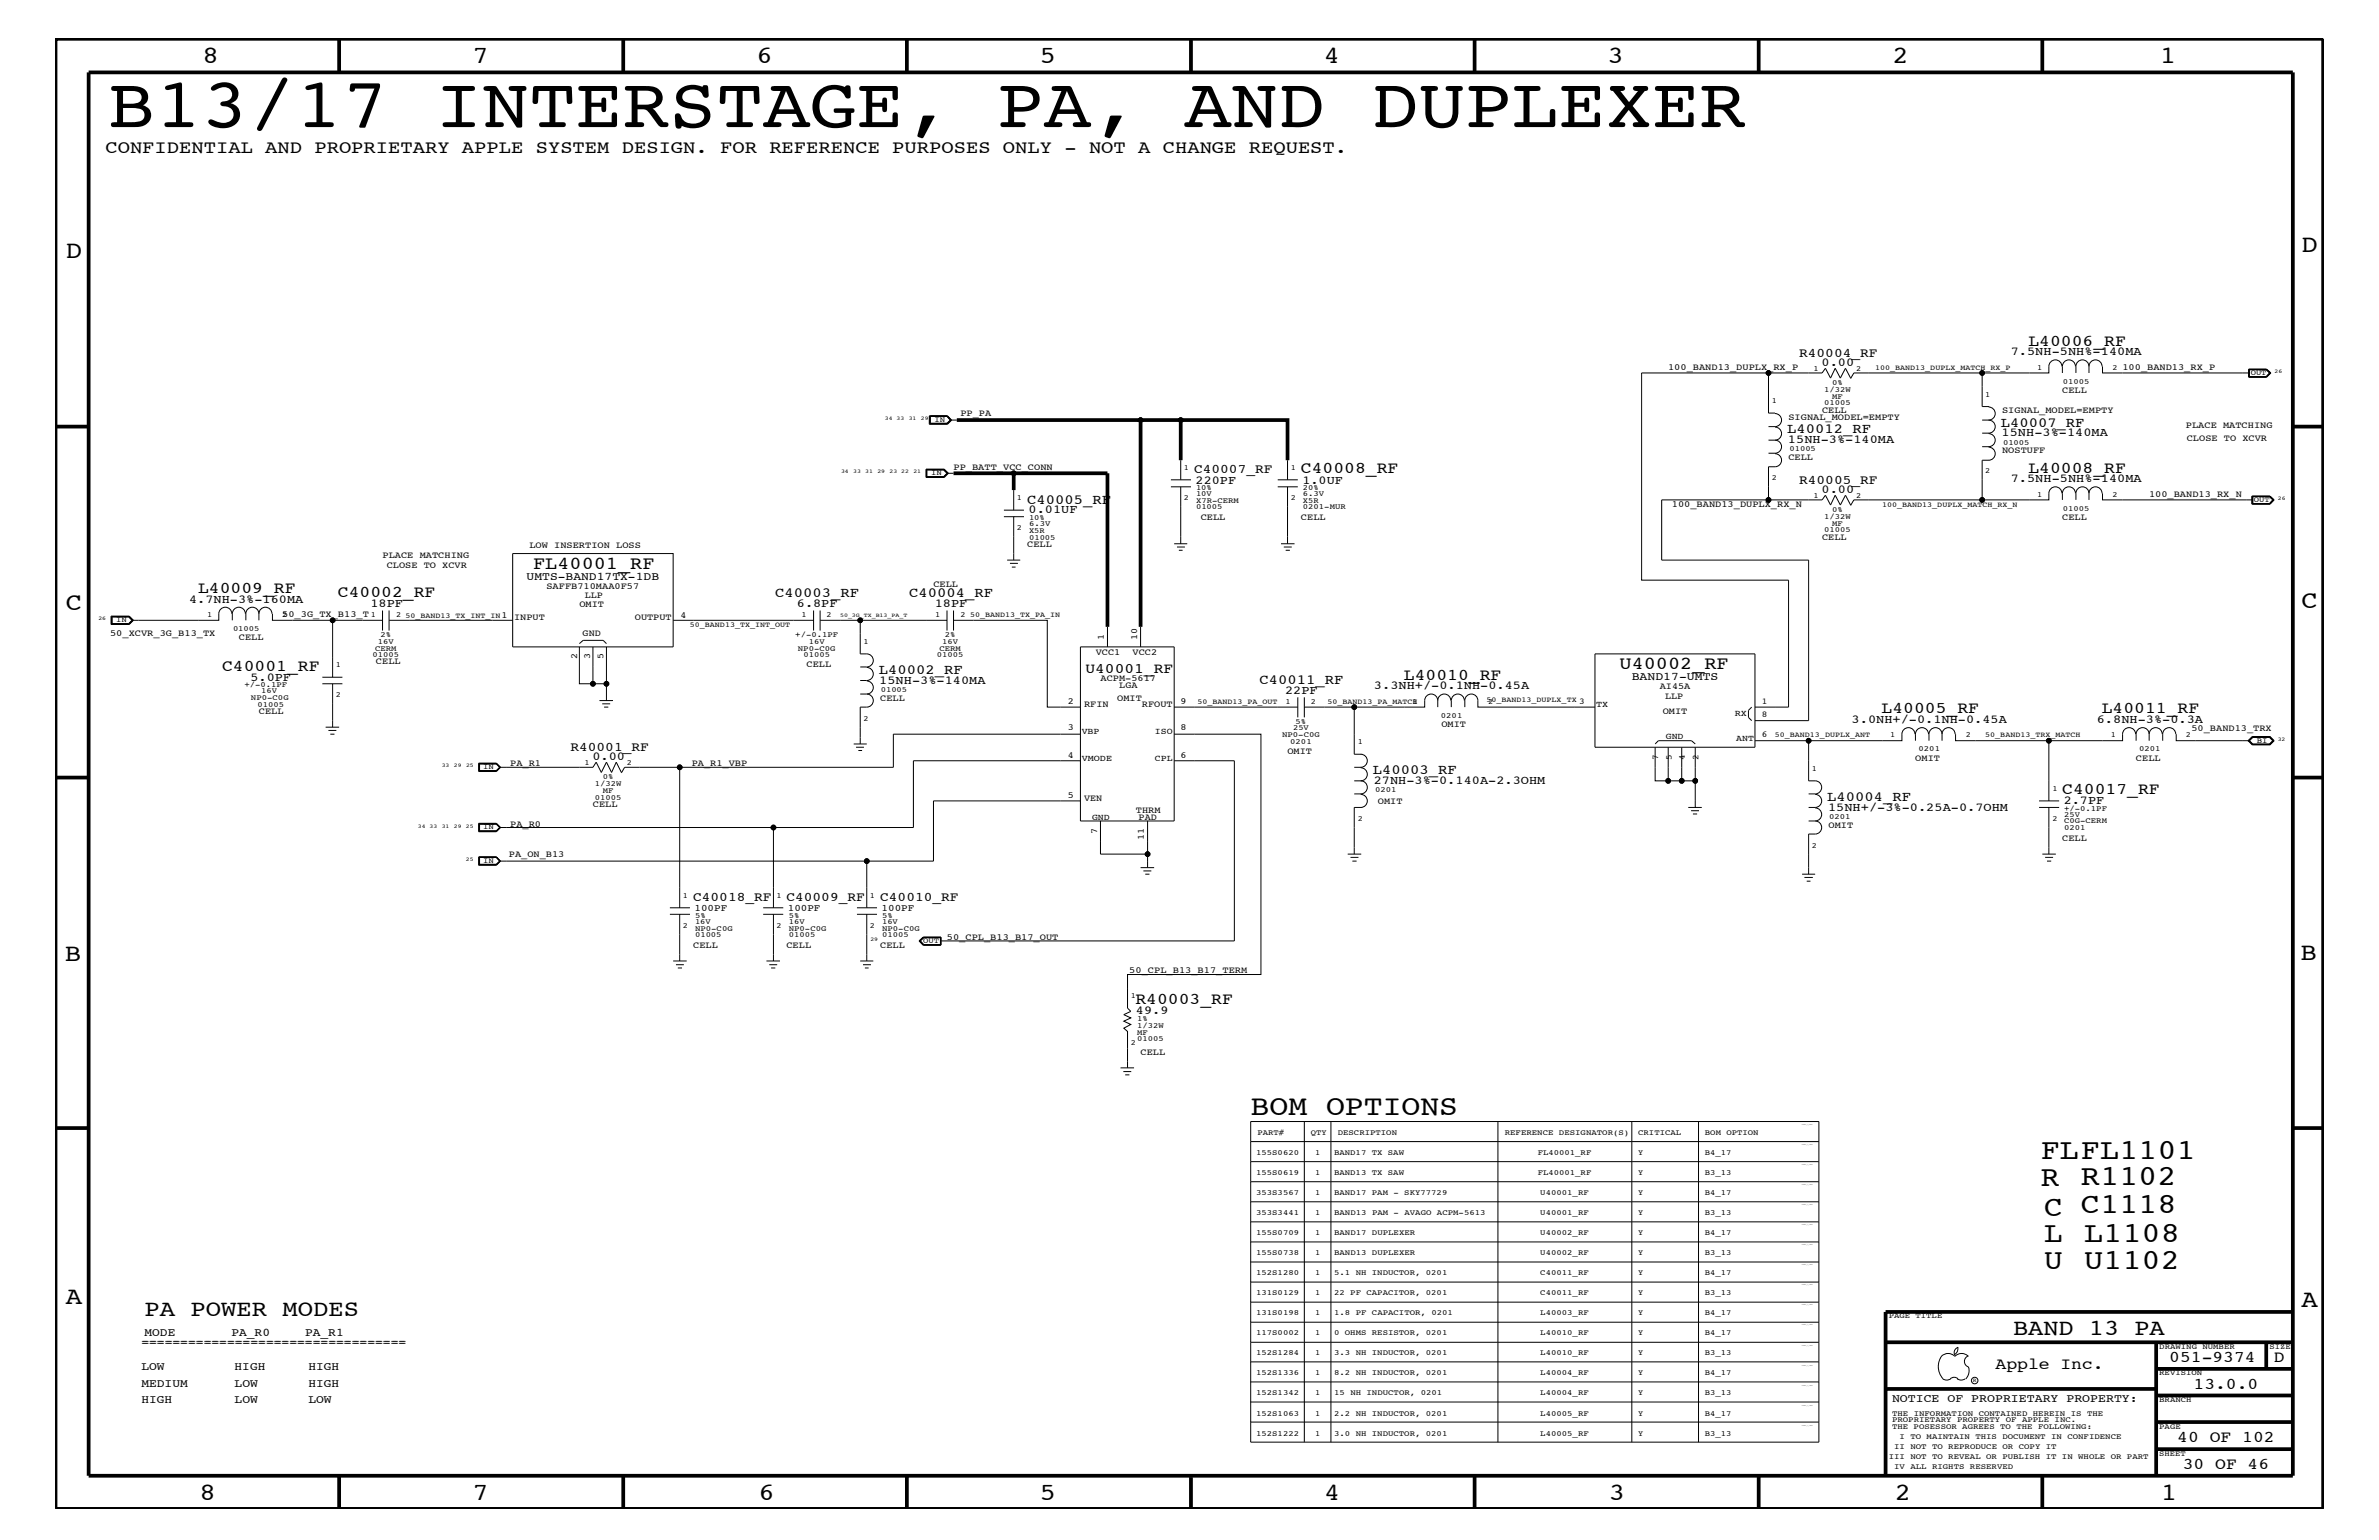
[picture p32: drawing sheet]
<svg xmlns="http://www.w3.org/2000/svg" width="432mm" height="279mm" viewBox="0 0 432 279" stroke-linecap="round" stroke-linejoin="round" font-family="sans-serif">
<defs><g id="words">
<text font-size="12.9" x="19.6" y="23.1">B13/17 INTERSTAGE, PA, AND DUPLEXER</text>
<g font-size="5.2">
<text x="227" y="202.3">BOM OPTIONS</text>
<text x="370.4" y="215.1">R</text>
<text x="370.4" y="210.3">FLFL1101</text>
<text x="377.7" y="215.1">R1102</text>
<text x="371" y="220.6">C C1118</text>
<text x="371" y="225.4">L</text>
<text x="378.3" y="225.4">L1108</text>
<text x="371" y="230.2">U</text>
<text x="378.3" y="230.2">U1102</text>
</g>
<g font-size="4.5">
<text x="36.7" y="11.5">8</text>
<text x="85.8" y="11.5">7</text>
<text x="137.3" y="11.5">6</text>
<text x="188.7" y="11.5">5</text>
<text x="240.3" y="11.5">4</text>
<text x="291.8" y="11.5">3</text>
<text x="343.5" y="11.5">2</text>
<text x="392" y="11.5">1</text>
<text x="11.9" y="46.8">D</text>
<text x="417.7" y="45.7">D</text>
<text x="11.9" y="110.6">C</text>
<text x="417.7" y="110.3">C</text>
<text x="11.8" y="174.3">B</text>
<text x="417.6" y="174.2">B</text>
<text x="11.9" y="236.7">A</text>
<text x="417.7" y="237.1">A</text>
<text x="36.2" y="272.1">8</text>
<text x="85.8" y="272.1">7</text>
<text x="137.7" y="272.1">6</text>
<text x="188.7" y="272.1">5</text>
<text x="240.4" y="272.1">4</text>
<text x="292" y="272.1">3</text>
<text x="343.9" y="272.1">2</text>
<text x="392.2" y="272.1">1</text>
</g>
<g font-size="4.1">
<text x="26.2" y="238.8">PA POWER MODES</text>
<text x="365.4" y="242.3">BAND 13 PA</text>
</g>
<g font-size="3.3">
<text x="19.1" y="27.7">CONFIDENTIAL AND PROPRIETARY APPLE SYSTEM DESIGN. FOR REFERENCE PURPOSES ONLY - NOT A CHANGE REQUEST.</text>
<text x="96.8" y="103.2">FL40001_RF</text>
<text x="294" y="121.4">U40002_RF</text>
</g>
<g font-size="3">
<text x="368.2" y="62.8">L40006_RF</text>
<text x="236.1" y="85.9">C40008_RF</text>
<text x="368.2" y="85.8">L40008_RF</text>
<text x="35.9" y="107.6">L40009_RF</text>
<text x="61.3" y="108.3">C40002_RF</text>
<text x="40.3" y="121.7">C40001_RF</text>
<text x="254.8" y="123.4">L40010_RF</text>
<text x="341.5" y="129.4">L40005_RF</text>
<text x="381.5" y="129.4">L40011_RF</text>
<text x="374.3" y="144">C40017_RF</text>
<text x="206.1" y="182.1">R40003_RF</text>
<text x="362.2" y="248.4">Apple Inc.</text>
<text x="393.7" y="247.1">051-9374</text>
<text x="398.1" y="252">13.0.0</text>
<text x="412.7" y="247.1">D</text>
<text x="395.2" y="261.6">40 OF 102</text>
<text x="396.2" y="266.6">30 OF 46</text>
</g>
<text font-size="2.6" x="197" y="122">U40001_RF</text>
<g font-size="2.5">
<text x="363.1" y="77.4">L40007_RF</text>
<text x="324.4" y="78.6">L40012_RF</text>
<text x="186.4" y="91.4">C40005_RF</text>
<text x="140.7" y="108.3">C40003_RF</text>
<text x="165" y="108.3">C40004_RF</text>
<text x="159.5" y="122.3">L40002_RF</text>
<text x="228.6" y="124.1">C40011_RF</text>
<text x="249.2" y="140.4">L40003_RF</text>
<text x="331.6" y="145.3">L40004_RF</text>
</g>
<g font-size="2.4">
<text x="326.6" y="64.7">R40004_RF</text>
<text x="216.7" y="85.9">C40007_RF</text>
<text x="326.6" y="87.7">R40005_RF</text>
<text x="103.5" y="136.2">R40001_RF</text>
<text x="125.8" y="163.5">C40018_RF</text>
<text x="142.7" y="163.5">C40009_RF</text>
<text x="159.8" y="163.5">C40010_RF</text>
</g>
<g font-size="2.2">
<text x="365" y="64.5">7.5NH-5NH%-140MA</text>
<text x="330.6" y="66.4">0.00</text>
<text x="324.5" y="80.5">15NH-3%-140MA</text>
<text x="363.3" y="79.2">15NH-3%-140MA</text>
<text x="217" y="87.7">220PF</text>
<text x="236.4" y="87.7">1.0UF</text>
<text x="330.6" y="89.4">0.00</text>
<text x="365" y="87.5">7.5NH-5NH%-140MA</text>
<text x="186.7" y="93.2">0.01UF</text>
<text x="34.3" y="109.3">4.7NH-3%-160MA</text>
<text x="67.2" y="110.2">18PF</text>
<text x="144.7" y="110.2">6.8PF</text>
<text x="169.7" y="110.2">18PF</text>
<text x="45.5" y="123.5">5.0PF</text>
<text x="159.6" y="124.1">15NH-3%-140MA</text>
<text x="233.3" y="125.9">22PF</text>
<text x="249.4" y="125.1">3.3NH+/-0.1NH-0.45A</text>
<text x="336.1" y="131.1">3.0NH+/-0.1NH-0.45A</text>
<text x="380.6" y="131.1">6.8NH-3%-0.3A</text>
<text x="107.5" y="137.9">0.00</text>
<text x="249.3" y="142.3">27NH-3%-0.140A-2.3OHM</text>
<text x="331.8" y="147.1">15NH+/-3%-0.25A-0.7OHM</text>
<text x="374.6" y="145.9">2.7PF</text>
<text x="206.2" y="184">49.9</text>
</g>
<g font-size="2.1">
<text x="95.6" y="105.2">UMTS-BAND17TX-1DB</text>
<text x="296.2" y="123.4">BAND17-UMTS</text>
<text x="25.7" y="244.3">==================================</text>
<text x="26.2" y="242.4">MODE</text>
<text x="42" y="242.4">PA_R0</text>
<text x="55.4" y="242.4">PA_R1</text>
<text x="25.7" y="248.5">LOW</text>
<text x="25.7" y="251.6">MEDIUM</text>
<text x="42.6" y="248.5">HIGH</text>
<text x="42.6" y="251.6">LOW</text>
<text x="56" y="251.6">HIGH</text>
<text x="56" y="248.5">HIGH</text>
<text x="25.7" y="254.5">HIGH</text>
<text x="42.6" y="254.5">LOW</text>
<text x="56" y="254.5">LOW</text>
<text x="343.4" y="254.4">NOTICE OF PROPRIETARY PROPERTY:</text>
</g>
<g font-size="1.8">
<text x="126.1" y="165.3">100PF</text>
<text x="143" y="165.3">100PF</text>
<text x="160" y="165.3">100PF</text>
</g>
<g font-size="1.7">
<text x="302.8" y="67.1">100_BAND13_DUPLX_RX_P</text>
<text x="374.3" y="71.3">CELL</text>
<text x="385.2" y="67.1">100_BAND13_RX_P</text>
<text x="174.3" y="75.6">PP_PA</text>
<text x="324.6" y="76.2">SIGNAL_MODEL=EMPTY</text>
<text x="330.7" y="75">CELL</text>
<text x="363.4" y="75">SIGNAL_MODEL=EMPTY</text>
<text x="396.7" y="77.7">PLACE MATCHING</text>
<text x="324.6" y="83.5">CELL</text>
<text x="363.4" y="82.2">NOSTUFF</text>
<text x="396.9" y="80">CLOSE TO XCVR</text>
<text x="173.1" y="85.3">PP_BATT_VCC_CONN</text>
<text x="217.9" y="94.3">CELL</text>
<text x="236.1" y="94.3">CELL</text>
<text x="303.4" y="92">100_BAND13_DUPLX_RX_N</text>
<text x="374.3" y="94.3">CELL</text>
<text x="390.1" y="90.1">100_BAND13_RX_N</text>
<text x="69.4" y="101.3">PLACE MATCHING</text>
<text x="96.1" y="99.5">LOW INSERTION LOSS</text>
<text x="186.4" y="99.3">CELL</text>
<text x="330.7" y="98">CELL</text>
<text x="70.2" y="103">CLOSE TO XCVR</text>
<text x="99.2" y="106.9">SAFFB710MAA0F57</text>
<text x="169.4" y="106.5">CELL</text>
<text x="51.2" y="112">50_3G_TX_B13_T</text>
<text x="91" y="112">1</text>
<text x="93.3" y="112.6">INPUT</text>
<text x="105.2" y="110.2">OMIT</text>
<text x="106.1" y="108.6">LLP</text>
<text x="115.2" y="112.6">OUTPUT</text>
<text x="123.5" y="112">4</text>
<text x="20" y="115.3">50_XCVR_3G_B13_TX</text>
<text x="43.3" y="116.2">CELL</text>
<text x="104.7" y="119.5" transform="rotate(-90 104.7 119.5)">2</text>
<text x="105.7" y="115.4">GND</text>
<text x="107.1" y="119.5" transform="rotate(-90 107.1 119.5)">3</text>
<text x="109.6" y="119.5" transform="rotate(-90 109.6 119.5)">5</text>
<text x="198.9" y="118.9">VCC1</text>
<text x="200.3" y="116.2" transform="rotate(-90 200.3 116.2)">1</text>
<text x="205.6" y="118.9">VCC2</text>
<text x="206.4" y="116.2" transform="rotate(-90 206.4 116.2)">10</text>
<text x="68.2" y="120.4">CELL</text>
<text x="146.4" y="121">CELL</text>
<text x="199.8" y="123.5">ACPM-5617</text>
<text x="203.2" y="124.9">LGA</text>
<text x="301.2" y="125.1">AI45A</text>
<text x="47" y="129.6">CELL</text>
<text x="159.8" y="127.1">CELL</text>
<text x="193.8" y="127.7">2</text>
<text x="196.8" y="128.3">RFIN</text>
<text x="202.8" y="127.1">OMIT</text>
<text x="207.3" y="128.3">RFOUT</text>
<text x="214.3" y="127.7">9</text>
<text x="261.6" y="131.9">OMIT</text>
<text x="301.8" y="129.6">OMIT</text>
<text x="302.2" y="126.8">LLP</text>
<text x="193.8" y="137.4">4</text>
<text x="193.8" y="132.5">3</text>
<text x="214.3" y="137.4">6</text>
<text x="214.3" y="132.5">8</text>
<text x="233.7" y="136.8">OMIT</text>
<text x="397.8" y="132.7">50_BAND13_TRX</text>
<text x="92.6" y="139.1">PA_R1</text>
<text x="125.6" y="139">PA_R1_VBP</text>
<text x="347.6" y="138">OMIT</text>
<text x="387.7" y="138">CELL</text>
<text x="92.6" y="150">PA_R0</text>
<text x="107.6" y="146.5">CELL</text>
<text x="193.8" y="144.7">5</text>
<text x="196.8" y="145.3">VEN</text>
<text x="206.2" y="147.5">THRM</text>
<text x="206.7" y="148.7">PAD</text>
<text x="250.1" y="145.9">OMIT</text>
<text x="92.4" y="155.5">PA_ON_B13</text>
<text x="199.1" y="151.2" transform="rotate(-90 199.1 151.2)">7</text>
<text x="207.6" y="152.3" transform="rotate(-90 207.6 152.3)">11</text>
<text x="331.9" y="150.1">OMIT</text>
<text x="374.3" y="152.6">CELL</text>
<text x="125.8" y="172">CELL</text>
<text x="142.7" y="172">CELL</text>
<text x="159.8" y="172">CELL</text>
<text x="171.9" y="170.5">50_CPL_B13_B17_OUT</text>
<text x="205" y="176.6">50_CPL_B13_B17_TERM</text>
<text x="207" y="191.4">CELL</text>
</g>
<g font-size="1.6">
<text x="286.6" y="127.7">3</text>
<text x="289.7" y="128.3">TX</text>
<text x="314.9" y="130">RX</text>
<text x="319.8" y="127.7">1</text>
<text x="319.8" y="130.2">8</text>
<text x="196.3" y="133.2">VBP</text>
<text x="209.6" y="133.2">ISO</text>
<text x="301" y="137.9" transform="rotate(-90 301 137.9)">7</text>
<text x="302.3" y="134.1">GND</text>
<text x="303.4" y="137.9" transform="rotate(-90 303.4 137.9)">5</text>
<text x="305.8" y="137.9" transform="rotate(-90 305.8 137.9)">4</text>
<text x="308.3" y="137.9" transform="rotate(-90 308.3 137.9)">2</text>
<text x="315.1" y="134.4">ANT</text>
<text x="319.8" y="133.8">6</text>
<text x="196.3" y="138">VMODE</text>
<text x="209.6" y="138">CPL</text>
<text x="198.2" y="148.7">GND</text>
</g>
<g font-size="1.4">
<text x="329.2" y="67.3">1</text>
<text x="331.1" y="71.1">1/32W</text>
<text x="332.5" y="69.9">0%</text>
<text x="336.9" y="67.3">2</text>
<text x="340.4" y="67.1">100_BAND13_DUPLX_MATCH_RX_P</text>
<text x="360.3" y="72">1</text>
<text x="369.7" y="67.1">1</text>
<text x="374.4" y="69.6">01005</text>
<text x="383.5" y="67.1">2</text>
<text x="408.5" y="68.1">OUT</text>
<text x="169.6" y="76.6">IN</text>
<text x="321.6" y="73.2">1</text>
<text x="331.1" y="73.5">01005</text>
<text x="332.5" y="72.3">MF</text>
<text x="324.8" y="81.9">01005</text>
<text x="363.6" y="80.7">01005</text>
<text x="169" y="86.2">IN</text>
<text x="214.9" y="85.3">1</text>
<text x="217.1" y="88.9">10%</text>
<text x="234.3" y="85.3">1</text>
<text x="236.5" y="88.9">20%</text>
<text x="321.6" y="87.1">2</text>
<text x="360.3" y="85.9">2</text>
<text x="184.6" y="90.7">1</text>
<text x="186.8" y="94.3">10%</text>
<text x="186.8" y="95.4">6.3V</text>
<text x="214.9" y="90.7">2</text>
<text x="217.1" y="90">10V</text>
<text x="217.1" y="91.2">X7R-CERM</text>
<text x="217.1" y="92.4">01005</text>
<text x="234.3" y="90.7">2</text>
<text x="236.5" y="90">6.3V</text>
<text x="236.5" y="92.4">0201-MUR</text>
<text x="236.5" y="91.2">X5R</text>
<text x="329.2" y="90.4">1</text>
<text x="331.1" y="94.2">1/32W</text>
<text x="332.5" y="95.4">MF</text>
<text x="332.5" y="92.9">0%</text>
<text x="336.9" y="90.4">2</text>
<text x="341.6" y="92">100_BAND13_DUPLX_MATCH_RX_N</text>
<text x="369.7" y="90.1">1</text>
<text x="374.4" y="92.7">01005</text>
<text x="383.5" y="90.1">2</text>
<text x="409.1" y="91.1">OUT</text>
<text x="184.6" y="96.2">2</text>
<text x="186.8" y="96.7">X5R</text>
<text x="186.8" y="97.9">01005</text>
<text x="331.1" y="96.5">01005</text>
<text x="21.1" y="112.9">IN</text>
<text x="37.6" y="112">1</text>
<text x="51.2" y="112">2</text>
<text x="67.3" y="112">1</text>
<text x="71.9" y="112">2</text>
<text x="73.6" y="112">50_BAND13_TX_INT_IN</text>
<text x="125.2" y="113.7">50_BAND13_TX_INT_OUT</text>
<text x="145.5" y="112">1</text>
<text x="150" y="112">2</text>
<text x="169.8" y="112">1</text>
<text x="174.3" y="112">2</text>
<text x="176.1" y="112">50_BAND13_TX_PA_IN</text>
<text x="42.3" y="114.5">01005</text>
<text x="67.6" y="119.2">01005</text>
<text x="68.1" y="118.1">CERM</text>
<text x="68.6" y="116.8">16V</text>
<text x="69" y="115.6">2%</text>
<text x="144.4" y="115.6">+/-0.1PF</text>
<text x="144.8" y="118.1">NP0-C0G</text>
<text x="145.8" y="119.2">01005</text>
<text x="146.8" y="116.8">16V</text>
<text x="156.7" y="116.8">1</text>
<text x="170.1" y="119.2">01005</text>
<text x="170.5" y="118.1">CERM</text>
<text x="171" y="116.8">16V</text>
<text x="171.5" y="115.6">2%</text>
<text x="44.4" y="124.7">+/-0.1PF</text>
<text x="47.4" y="125.8">16V</text>
<text x="61" y="121">1</text>
<text x="159.9" y="125.5">01005</text>
<text x="45.6" y="127">NP0-C0G</text>
<text x="46.7" y="128.2">01005</text>
<text x="61" y="126.5">2</text>
<text x="156.7" y="130.7">2</text>
<text x="217.3" y="127.7">50_BAND13_PA_OUT</text>
<text x="233.3" y="127.7">1</text>
<text x="235.2" y="131.3">5%</text>
<text x="237.9" y="127.7">2</text>
<text x="241" y="127.7">50_BAND13_PA_MATCH</text>
<text x="256.4" y="127.7">1</text>
<text x="261.5" y="130.2">0201</text>
<text x="269.8" y="127.3">50_BAND13_DUPLX_TX</text>
<text x="270.1" y="127.7">2</text>
<text x="232.7" y="133.8">NP0-C0G</text>
<text x="234.2" y="135">0201</text>
<text x="234.7" y="132.5">25V</text>
<text x="246.5" y="135">1</text>
<text x="322.2" y="133.8">50_BAND13_DUPLX_ANT</text>
<text x="343.1" y="133.8">1</text>
<text x="348.2" y="136.3">0201</text>
<text x="356.8" y="133.8">2</text>
<text x="360.3" y="133.8">50_BAND13_TRX_MATCH</text>
<text x="383.1" y="133.8">1</text>
<text x="388.3" y="136.3">0201</text>
<text x="396.8" y="133.8">2</text>
<text x="409.6" y="134.7">BI</text>
<text x="87.7" y="139.6">IN</text>
<text x="106.1" y="138.9">1</text>
<text x="108" y="142.6">1/32W</text>
<text x="109.4" y="143.9">MF</text>
<text x="109.4" y="141.4">0%</text>
<text x="113.8" y="138.9">2</text>
<text x="249.6" y="143.7">0201</text>
<text x="328.8" y="139.8">1</text>
<text x="372.5" y="143.5">1</text>
<text x="108" y="145.1">01005</text>
<text x="246.5" y="149">2</text>
<text x="332" y="148.5">0201</text>
<text x="372.5" y="149">2</text>
<text x="374.6" y="148.2">25V</text>
<text x="374.7" y="147.1">+/-0.1PF</text>
<text x="374.7" y="149.4">C0G-CERM</text>
<text x="87.7" y="150.5">IN</text>
<text x="328.8" y="153.8">2</text>
<text x="374.7" y="150.7">0201</text>
<text x="87.7" y="156.6">IN</text>
<text x="124" y="162.8">1</text>
<text x="126.2" y="167.6">16V</text>
<text x="126.2" y="166.5">5%</text>
<text x="141" y="162.8">1</text>
<text x="143.2" y="167.6">16V</text>
<text x="143.2" y="166.5">5%</text>
<text x="157.9" y="162.8">1</text>
<text x="160.1" y="167.6">16V</text>
<text x="160.1" y="166.5">5%</text>
<text x="124" y="168.3">2</text>
<text x="126.2" y="168.9">NP0-C0G</text>
<text x="126.2" y="170">01005</text>
<text x="141" y="168.3">2</text>
<text x="143.2" y="168.9">NP0-C0G</text>
<text x="143.2" y="170">01005</text>
<text x="157.9" y="168.3">2</text>
<text x="160.1" y="168.9">NP0-C0G</text>
<text x="160.1" y="170">01005</text>
<text x="167.6" y="171.1">OUT</text>
<text x="205.2" y="181">1</text>
<text x="206.4" y="185.3">1%</text>
<text x="205.2" y="189.5">2</text>
<text x="206.4" y="187.7">MF</text>
<text x="206.4" y="186.5">1/32W</text>
<text x="206.4" y="188.9">01005</text>
<text x="228" y="209.6">155S0620</text>
<text x="228.3" y="205.9">PART#</text>
<text x="237.9" y="205.9">QTY</text>
<text x="238.7" y="209.6">1</text>
<text x="242.1" y="209.6">BAND17 TX SAW</text>
<text x="242.8" y="205.9">DESCRIPTION</text>
<text x="273.1" y="205.9">REFERENCE DESIGNATOR(S)</text>
<text x="279.1" y="209.6">FL40001_RF</text>
<text x="297.3" y="209.6">Y</text>
<text x="297.3" y="205.9">CRITICAL</text>
<text x="309.5" y="209.6">B4_17</text>
<text x="309.5" y="205.9">BOM OPTION</text>
<text x="228" y="213.2">155S0619</text>
<text x="238.7" y="213.2">1</text>
<text x="242.1" y="213.2">BAND13 TX SAW</text>
<text x="279.1" y="213.2">FL40001_RF</text>
<text x="297.3" y="213.2">Y</text>
<text x="309.5" y="213.2">B3_13</text>
<text x="228" y="220.4">353S3441</text>
<text x="228" y="216.9">353S3567</text>
<text x="238.7" y="220.4">1</text>
<text x="238.7" y="216.9">1</text>
<text x="242.1" y="216.9">BAND17 PAM - SKY77729</text>
<text x="242.1" y="220.4">BAND13 PAM - AVAGO ACPM-5613</text>
<text x="279.6" y="220.4">U40001_RF</text>
<text x="279.6" y="216.9">U40001_RF</text>
<text x="297.3" y="220.4">Y</text>
<text x="297.3" y="216.9">Y</text>
<text x="309.5" y="220.4">B3_13</text>
<text x="309.5" y="216.9">B4_17</text>
<text x="228" y="227.7">155S0738</text>
<text x="228" y="224.1">155S0709</text>
<text x="238.7" y="227.7">1</text>
<text x="238.7" y="224.1">1</text>
<text x="242.1" y="227.7">BAND13 DUPLEXER</text>
<text x="242.1" y="224.1">BAND17 DUPLEXER</text>
<text x="279.6" y="227.7">U40002_RF</text>
<text x="279.6" y="224.1">U40002_RF</text>
<text x="297.3" y="224.1">Y</text>
<text x="297.3" y="227.7">Y</text>
<text x="309.5" y="227.7">B3_13</text>
<text x="309.5" y="224.1">B4_17</text>
<text x="228" y="231.3">152S1280</text>
<text x="238.7" y="231.3">1</text>
<text x="242.1" y="231.3">5.1 NH INDUCTOR, 0201</text>
<text x="279.6" y="231.3">C40011_RF</text>
<text x="297.3" y="231.3">Y</text>
<text x="309.5" y="231.3">B4_17</text>
<text x="228" y="238.6">131S0198</text>
<text x="228" y="235">131S0129</text>
<text x="238.7" y="238.6">1</text>
<text x="238.7" y="235">1</text>
<text x="242.1" y="235">22 PF CAPACITOR, 0201</text>
<text x="242.1" y="238.6">1.8 PF CAPACITOR, 0201</text>
<text x="279.6" y="238.6">L40003_RF</text>
<text x="279.6" y="235">C40011_RF</text>
<text x="297.3" y="238.6">Y</text>
<text x="297.3" y="235">Y</text>
<text x="309.5" y="238.6">B4_17</text>
<text x="309.5" y="235">B3_13</text>
<text x="342.8" y="239.2">PAGE TITLE</text>
<text x="228" y="242.3">117S0002</text>
<text x="228" y="245.9">152S1284</text>
<text x="238.7" y="242.3">1</text>
<text x="238.7" y="245.9">1</text>
<text x="242.1" y="242.3">0 OHMS RESISTOR, 0201</text>
<text x="242.1" y="245.9">3.3 NH INDUCTOR, 0201</text>
<text x="279.6" y="242.3">L40010_RF</text>
<text x="279.6" y="245.9">L40010_RF</text>
<text x="297.3" y="242.3">Y</text>
<text x="297.3" y="245.9">Y</text>
<text x="309.5" y="242.3">B4_17</text>
<text x="309.5" y="245.9">B3_13</text>
<text x="391.9" y="244.7">DRAWING NUMBER</text>
<text x="411.9" y="244.7">SIZE</text>
<text x="228" y="249.5">152S1336</text>
<text x="238.7" y="249.5">1</text>
<text x="242.1" y="249.5">8.2 NH INDUCTOR, 0201</text>
<text x="279.6" y="249.5">L40004_RF</text>
<text x="297.3" y="249.5">Y</text>
<text x="309.5" y="249.5">B4_17</text>
<text x="391.9" y="249.5">REVISION</text>
<text x="228" y="253.2">152S1342</text>
<text x="228" y="256.8">152S1063</text>
<text x="238.7" y="253.2">1</text>
<text x="238.7" y="256.8">1</text>
<text x="242.1" y="253.2">15 NH INDUCTOR, 0201</text>
<text x="242.1" y="256.8">2.2 NH INDUCTOR, 0201</text>
<text x="279.6" y="253.2">L40004_RF</text>
<text x="279.6" y="256.8">L40005_RF</text>
<text x="297.3" y="253.2">Y</text>
<text x="297.3" y="256.8">Y</text>
<text x="309.5" y="253.2">B3_13</text>
<text x="309.5" y="256.8">B4_17</text>
<text x="343.4" y="256.8">THE INFORMATION CONTAINED HEREIN IS THE</text>
<text x="391.9" y="254.4">BRANCH</text>
<text x="228" y="260.5">152S1222</text>
<text x="238.7" y="260.5">1</text>
<text x="242.1" y="260.5">3.0 NH INDUCTOR, 0201</text>
<text x="279.6" y="260.5">L40005_RF</text>
<text x="297.3" y="260.5">Y</text>
<text x="309.5" y="260.5">B3_13</text>
<text x="343.4" y="258">PROPRIETARY PROPERTY OF APPLE INC.</text>
<text x="343.4" y="259.3">THE POSESSOR AGREES TO THE FOLLOWING:</text>
<text x="343.8" y="262.9">II NOT TO REPRODUCE OR COPY IT</text>
<text x="344.8" y="261.1">I TO MAINTAIN THIS DOCUMENT IN CONFIDENCE</text>
<text x="391.9" y="259.3">PAGE</text>
<text x="342.8" y="264.7">III NOT TO REVEAL OR PUBLISH IT IN WHOLE OR PART</text>
<text x="343.8" y="266.6">IV ALL RIGHTS RESERVED</text>
<text x="391.9" y="264.1">SHEET</text>
</g>
<g font-size="1">
<text x="412.8" y="67.7">26</text>
<text x="160.6" y="76.2">34 33</text>
<text x="164.9" y="76.2">31</text>
<text x="167.1" y="76.2">29</text>
<text x="152.7" y="85.9">34</text>
<text x="154.9" y="85.9">33</text>
<text x="157.1" y="85.9">31</text>
<text x="159.3" y="85.9">29</text>
<text x="161.5" y="85.9">23 22</text>
<text x="165.8" y="85.9">21</text>
<text x="413.4" y="90.7">26</text>
<text x="17.9" y="112.6">26</text>
<text x="152.5" y="112">50_3G_TX_B13_PA_T</text>
<text x="413.4" y="134.4">32</text>
<text x="80.2" y="139.2">33</text>
<text x="82.4" y="139.2">29</text>
<text x="84.6" y="139.2">25</text>
<text x="75.9" y="150.1">34 33</text>
<text x="80.2" y="150.1">31</text>
<text x="82.4" y="150.1">29</text>
<text x="84.6" y="150.1">25</text>
<text x="84.6" y="156.2">25</text>
<text x="158" y="170.7">29</text>
<text x="358.1" y="250.7">R</text>
</g>
</g></defs>
<g fill="none" stroke="#000" stroke-width=".18">
<path d="M168.7 75.5h3.3l.7 .7-.7 .8h-3.3zM168.8 75.5v1.4h3.2l.6-.7-.6-.7M171.9 75.5l.6 .7M171.9 75.5l.7 .7-.7 .6M171.9 75.5h-3.1v1.3h3.1M172.5 76.2h1.2M172.5 76.2l-.6 .6M321 67.7h-23v37.6h26.6v23h-6.1M321 79.9h1.2a1.19 1.19 0 0 1 1.2 1.1 1.19 1.19 0 0 1-1.2 1.2M321 77.4h1.2M322.2 75a1.19 1.19 0 0 1 1.2 1.2 1.19 1.19 0 0 1-1.2 1.2M322.2 77.5a1.19 1.19 0 0 1 1.2 1.2 1.19 1.19 0 0 1-1.2 1.2"/>
<path d="M335.9 68.6l-.9-1.8-1 1.8-.9-1.8-.8 1.8-1-1.8-.6 .9h-9.7v7.2h1.2M359.8 76.2h1.2M359.8 78.6h1.2M359.8 67.7h-23.3l-.6 1M361 78.7a1.19 1.19 0 0 1 1.1 1.1 1.19 1.19 0 0 1-1.1 1.2M361 73.8a1.19 1.19 0 0 1 1.1 1.2 1.19 1.19 0 0 1-1.1 1.2 1.19 1.19 0 0 1 1.1 1.2 1.19 1.19 0 0 1-1.1 1.2M374.2 66.5a1.19 1.19 0 0 0-1.1-1.2 1.19 1.19 0 0 0-1.2 1.2v1.2h-12.1v6.1h1.2M376.7 66.5a1.19 1.19 0 0 0-1.2-1.2 1.19 1.19 0 0 0-1.2 1.2v1.2M379.2 66.5a1.19 1.19 0 0 0-1.2-1.2 1.19 1.19 0 0 0-1.2 1.2v1.2M379.2 66.5v1.2M379.2 66.5a1.19 1.19 0 0 1 1.1-1.2 1.19 1.19 0 0 1 1.2 1.2M381.6 66.5v1.2h26.7"/>
<path d="M408.1 67h3.3l.8 .7-.8 .7h-3.3zM408.2 67.1h3.1M408.2 68.3h3.1M408.2 67v1.4M408.3 67.1v1.2M411.3 67l.8 .7-.8 .7M411.3 67.1l.7 .6-.7 .6M411.3 67.1l.6 .6-.6 .6M168.1 85.1h3.3l.7 .8-.7 .7h-3.3zM168.2 85.3h3.1l.6 .6-.6 .6h-3.1zM171.3 85.2l.7 .7-.7 .6M171.3 85.2l.8 .7-.8 .6"/>
<path d="M171.3 85.2h-3.1v1.3h3.1M171.9 85.9h1.2M182.2 92.6h3.7M182.2 93.7h3.7M184 88.9v3.7M184 93.7v7.9M212.5 88.3h3.7M212.5 87.1h3.7M213.1 98.7h2.4M213.6 99.2h1.5M214 99.8h.6M214.3 83.5v3.6"/>
<path d="M214.3 88.3v10.4M231.9 88.3h3.7M231.9 87.1h3.7M232.5 98.7h2.5M233 99.2h1.5M233.4 99.8h.7M233.7 83.5v3.6M233.7 88.3v10.4M321 82.2h1.2M322.2 82.3a1.19 1.19 0 0 1 1.2 1.2 1.19 1.19 0 0 1-1.2 1.2M322.2 84.7h-1.2v6M335.9 91.6l-.9-1.8-1 1.8-.9-1.8-.8 1.8-1-1.8-.6 .9h-29.1v10.9h26.7v29.1h-9.8"/>
<path d="M359.8 81h1.2M361 81.1a1.19 1.19 0 0 1 1.1 1.2 1.19 1.19 0 0 1-1.1 1.2M361 83.5h-1.2v7.2M374.2 89.5a1.19 1.19 0 0 0-1.1-1.2 1.19 1.19 0 0 0-1.2 1.2v1.2h-35.4l-.6 1M376.7 89.5a1.19 1.19 0 0 0-1.2-1.2 1.19 1.19 0 0 0-1.2 1.2v1.2M379.2 89.5a1.19 1.19 0 0 0-1.2-1.2 1.19 1.19 0 0 0-1.2 1.2v1.2M379.2 89.5v1.2M379.2 89.5a1.19 1.19 0 0 1 1.1-1.2 1.19 1.19 0 0 1 1.2 1.2M381.6 89.5v1.2h27.3M408.8 90v1.5M411.9 90.1l.7 .6-.7 .7M411.9 90.1l.6 .6-.6 .7"/>
<path d="M411.9 90.1h-3v1.3h3M412 90h-3.3v1.5h3.3M412 90l.8 .7-.8 .8M412 90l.7 .7-.7 .8M20.2 111.8h3.3l.7 .7-.7 .8h-3.3zM20.2 111.9h3.3l.6 .6-.6 .7h-3.3zM20.3 111.9h3.1l.6 .6M20.3 111.9v1.3M23.4 111.9l.6 .6-.6 .7M24 112.5l-.6 .6h-3.1M42.1 111.4a1.19 1.19 0 0 0-1.2-1.2 1.19 1.19 0 0 0-1.2 1.2v1.1h-15.7M44.5 111.4a1.19 1.19 0 0 0-1.1-1.2 1.19 1.19 0 0 0-1.2 1.2v1.1"/>
<path d="M47 111.4a1.19 1.19 0 0 1 1.2-1.2 1.19 1.19 0 0 1 1.2 1.2M47 111.4a1.19 1.19 0 0 0-1.2-1.2 1.19 1.19 0 0 0-1.2 1.2v1.1M47 111.4v1.1M49.4 111.4v1.1h11M69.4 112.5h-9v10.4M69.4 110.8v3.6M70.6 110.8v3.6M70.6 112.5h22.5M93.1 100.4h29.1v17h-29.1zM105.2 117.4v6.7h2.4M107.6 117.4v6.7h2.5M110.1 117.4v9.7"/>
<path d="M110.1 116.8l-.6-.6h-3.7l-.6 .6M122.2 112.5h25.5M147.7 110.8v3.6M148.9 110.8v3.6M148.9 112.5h23M156.1 112.5v6.1h1.2a1.19 1.19 0 0 1 1.2 1.2 1.19 1.19 0 0 1-1.2 1.2h-1.2M171.9 110.8v3.6M173.1 110.8v3.6M173.1 112.5h17v15.8h6M182.8 101.6h2.4M183.3 102.2h1.5M183.7 102.9h.6"/>
<path d="M196.1 117.4h17v31.5h-17zM201 113.7v3.7M207 113.7v3.7M289.5 118.6h29v17h-29zM58.5 122.9h3.6M58.5 124.1h3.6M59.1 131.9h2.5M59.6 132.5h1.4M59.9 133.2h.8M60.4 124.1v7.8M86.9 138.4h3.2l.8 .8-.8 .8h-3.2zM87 138.5h3.1l.7 .7-.7 .7h-3.1z"/>
<path d="M87 138.6h3.1l.6 .6-.6 .6h-3.1zM90.7 139.2h16.9l.6-.9 .9 1.8 1-1.8 .9 1.8 .9-1.8 .9 1.8M108.8 127.1h2.5M109.3 127.7h1.5M109.7 128.3h.7M123.4 139.2v25.5M154.9 135h2.4M155.4 135.6h1.4M155.8 136.2h.7M156.1 125.9h1.2M157.3 123.5a1.19 1.19 0 0 1 1.2 1.2 1.19 1.19 0 0 1-1.2 1.2M157.3 121.1a1.19 1.19 0 0 1 1.2 1.2 1.19 1.19 0 0 1-1.2 1.2h-1.2"/>
<path d="M157.3 125.9a1.19 1.19 0 0 1 1.2 1.2 1.19 1.19 0 0 1-1.2 1.2h-1.2v6.7M196.1 133.2h-34v6h-48.7l-.6 1M196.1 138h-30.3v12.1h-75.1M213.1 133.2h15.8v43.6h-24.2v6.1l.5 .6-1.2 .6 1.2 .6-1.2 .6 1.2 .6-1.2 .6 .7 .6v6.6M213.1 138h10.9v32.7h-53.3M213.1 128.3h22.5M235.6 126.5v3.7M236.7 128.3h9.1M236.7 126.5v3.7M245.8 139.2h1.3M247 136.8a1.19 1.19 0 0 1 1.2 1.2 1.19 1.19 0 0 1-1.2 1.2M247 139.3a1.19 1.19 0 0 1 1.2 1.2 1.19 1.19 0 0 1-1.2 1.2"/>
<path d="M261 127.1a1.19 1.19 0 0 1 1.1-1.2 1.19 1.19 0 0 1 1.2 1.2M261 127.1a1.19 1.19 0 0 0-1.2-1.2 1.19 1.19 0 0 0-1.2 1.2v1.2h-12.8v8.5h1.3M261 127.1v1.2M265.8 127.1a1.19 1.19 0 0 0-1.2-1.2 1.19 1.19 0 0 0-1.2 1.2v1.2M289.5 128.3h-21.3v-1.2a1.19 1.19 0 0 0-1.1-1.2 1.19 1.19 0 0 0-1.2 1.2v1.2M300.4 135.6v6.1h2.4M302.8 135.6v6.1h2.4M305.2 135.6v6.1h2.5M307.7 135l-.7-.6h-6l-.6 .6M307.7 135.6v10.9M317.9 128.3l-.5 .6v1.3l.5 .5M328.3 134.4v7.3h1.2a1.19 1.19 0 0 1 1.1 1.1 1.19 1.19 0 0 1-1.1 1.2h-1.2"/>
<path d="M347.6 133.2a1.19 1.19 0 0 0-1.2-1.2 1.19 1.19 0 0 0-1.2 1.2v1.2h-26.7M350 133.2a1.19 1.19 0 0 0-1.2-1.2 1.19 1.19 0 0 0-1.1 1.2v1.2M352.5 133.2a1.19 1.19 0 0 0-1.2-1.2 1.19 1.19 0 0 0-1.2 1.2v1.2M352.5 133.2v1.2M352.5 133.2a1.19 1.19 0 0 1 1.2-1.2 1.19 1.19 0 0 1 1.2 1.2M354.9 133.2v1.2h30.4v-1.2a1.19 1.19 0 0 1 1.1-1.2 1.19 1.19 0 0 1 1.2 1.2M371.9 134.4v10.9M390.1 133.2a1.19 1.19 0 0 0-1.2-1.2 1.19 1.19 0 0 0-1.2 1.2v1.2M390.1 133.2v1.2M390.1 133.2a1.19 1.19 0 0 1 1.2-1.2 1.19 1.19 0 0 1 1.2 1.2M394.9 133.2a1.19 1.19 0 0 0-1.2-1.2 1.19 1.19 0 0 0-1.2 1.2v1.2M395 133.2v1.2h13.3"/>
<path d="M408 134.4l.8-.8h3.2l.8 .8-.8 .7h-3.2zM408.9 133.7h3l.7 .7-.7 .7h-3M408.9 133.8h3l.6 .6-.6 .6h-3l-.6-.6zM408.9 133.7l-.8 .7 .8 .7M408.9 133.7l-.7 .7 .7 .7M408.9 133.7h3.1l.7 .7-.7 .7h-3.1M86.9 149.4h3.2l.8 .7-.8 .8h-3.2zM86.9 155.5h3.2l.8 .7-.8 .8h-3.2zM87 155.6h3.1M87 149.5h3.1l.7 .6-.7 .7h-3.1zM87 155.5v1.4h3.1l.7-.7M87 156.8h3.1"/>
<path d="M87 149.5h3.1l.6 .6-.6 .6h-3.1zM87 155.6v1.2M90.1 155.6l.6 .6M90.1 155.5l.7 .7M90.1 155.6l.7 .6M90.7 156.2l-.6 .6M90.8 156.2l-.7 .6M140.4 150.1v14.6M157.3 156.2v8.5M196.1 145.3h-26.7v10.9h-78.7M199.7 148.9v6.1h8.6M207 157.4h2.5"/>
<path d="M207.5 158h1.5M207.9 158.6h.7M208.3 148.9v8.5M244.6 155h2.5M245.1 155.6h1.5M245.5 156.2h.7M245.8 141.7h1.3M245.8 144h1.3M247 141.7a1.19 1.19 0 0 1 1.2 1.1 1.19 1.19 0 0 1-1.2 1.2M247 144.1a1.19 1.19 0 0 1 1.2 1.2 1.19 1.19 0 0 1-1.2 1.2M247.1 146.5h-1.3v8.5M306.4 146.5h2.5"/>
<path d="M306.9 147.1h1.5M307.3 147.7h.7M327.1 158.6h2.4M327.5 159.2h1.5M327.9 159.9h.7M328.3 148.9h1.2M329.5 146.6a1.19 1.19 0 0 1 1.1 1.2 1.19 1.19 0 0 1-1.1 1.1M329.5 144.1a1.19 1.19 0 0 1 1.1 1.2 1.19 1.19 0 0 1-1.1 1.2h-1.2M329.5 148.9a1.19 1.19 0 0 1 1.1 1.2 1.19 1.19 0 0 1-1.1 1.2h-1.2v7.3M370.1 145.3h3.6M370.1 146.5h3.6M370.7 155h2.4"/>
<path d="M371.2 155.6h1.4M371.5 156.2h.8M371.9 146.5v8.5M121.6 164.7h3.6M121.6 165.9h3.6M122.2 174.4h2.4M122.7 175h1.4M123 175.6h.8M123.4 165.9v8.5M138.5 165.9h3.7M138.5 164.7h3.7M139.1 174.4h2.5"/>
<path d="M139.6 175h1.5M140 175.6h.7M140.4 165.9v8.5M155.5 165.9h3.7M155.5 164.7h3.7M156.1 174.4h2.4M156.6 175h1.5M157 175.6h.7M157.3 165.9v8.5M167.6 170l-.7 .7 .7 .8M167.6 170h3.2v1.5h-3.2M167.6 170l-.8 .7 .8 .8"/>
<path d="M167.7 170.1h3v1.3h-3M167.7 170.1l-.7 .6 .7 .7M167.7 170.1l-.6 .6 .6 .7M203.4 193.7h2.4M203.9 194.4h1.4M204.2 195h.8M227 203.5h103.1v58.1h-103.1zM227 210.8h103.1M227 214.4h103.1M227 218h103.1M227 207.1h103.1M236.7 203.5v58.1"/>
<path d="M241.6 203.5v58.1M271.9 203.5v58.1M296.2 203.5v58.1M308.3 203.5v58.1M227 236.2h103.1M227 232.6h103.1M227 239.9h103.1M227 221.7h103.1M227 225.3h103.1M227 229h103.1M227 247.1h103.1M227 243.5h103.1"/>
<path d="M227 258h103.1M227 254.4h103.1M227 250.7h103.1M352.4 246.1a1.69 1.69 0 0 1 2.4 0M352.4 246a3.3 3.3 0 0 0 .3 4.1M352.6 250.2l.7 .2 .7-.2M354 250.2l.7-.3 .7 .3M354.8 246.1a1.69 1.69 0 0 1 2.5 0M355.3 250.2l.7 .2 .7-.2M355.3 244.4l.1 .3a1.18 1.18 0 0 1-.6 1M355.4 244.4a.99 .99 0 0 0-.6 1.4M357.2 246a1.04 1.04 0 0 0-.6 1 1.04 1.04 0 0 0 .6 1"/>
<path d="M357.3 248l.1 .7a2.11 2.11 0 0 1-.6 1.5"/>
<circle cx="207" cy="76.2" r=".42"/>
<circle cx="214.3" cy="76.2" r=".42"/>
<circle cx="321" cy="67.7" r=".42"/>
<circle cx="359.8" cy="67.7" r=".42"/>
<circle cx="184" cy="85.9" r=".42"/>
<circle cx="321" cy="90.7" r=".42"/>
<circle cx="359.8" cy="90.7" r=".42"/>
<circle cx="60.4" cy="112.5" r=".42"/>
<circle cx="156.1" cy="112.5" r=".42"/>
<circle cx="107.6" cy="124.1" r=".42"/>
<circle cx="110.1" cy="124.1" r=".42"/>
<circle cx="123.4" cy="139.2" r=".42"/>
<circle cx="245.8" cy="128.3" r=".42"/>
<circle cx="328.3" cy="134.4" r=".42"/>
<circle cx="371.9" cy="134.4" r=".42"/>
<circle cx="140.4" cy="150.1" r=".42"/>
<circle cx="157.3" cy="156.2" r=".42"/>
<circle cx="208.3" cy="155" r=".42"/>
<circle cx="302.8" cy="141.7" r=".42"/>
<circle cx="305.2" cy="141.7" r=".42"/>
<circle cx="307.7" cy="141.7" r=".42"/>
<circle cx="358.4" cy="250.5" r=".59"/>
</g>
<g fill="none" stroke="#000" stroke-width=".68" stroke-linecap="butt">
<path d="M10.1 7h411.6v266.8h-411.6zM16.1 13.1h400.1v254.6h-400.1zM61.6 7v6.1M113.1 7v6.1M164.6 7v6.1M216.2 7v6.1M267.6 7v6.1M319.2 7v6.1M370.7 7v6.1M10.1 77.4h6M173.7 76.2h33.3v37.5M207 76.2h7.3"/>
<path d="M416.2 77.4h5.5M173.1 85.9h10.9v3M184 85.9h17v27.8M214.3 83.5v-7.3h19.4v7.3M10.1 141.1h6M416.2 141.1h5.5M10.1 204.7h6M416.2 204.7h5.5M416.2 238h-74v29.7M342.2 252h49.2M342.2 243.5h74M391.4 248.4h24.8"/>
<path d="M391.4 243.5v24.2M391.4 258h24.8M391.4 253.2h24.8M411.3 243.5v4.9M61.6 267.7v6.1M113.1 267.7v6.1M164.6 267.7v6.1M216.2 268v5.8M267.6 267.7v6.1M319.2 267.7v6.1M370.7 267.7v6.1M391.4 262.9h24.8"/>
</g>
<g fill="#000">
<circle cx="207" cy="76.2" r=".42"/>
<circle cx="214.3" cy="76.2" r=".42"/>
<circle cx="321" cy="67.7" r=".42"/>
<circle cx="359.7" cy="67.7" r=".42"/>
<circle cx="184" cy="85.9" r=".42"/>
<circle cx="321" cy="90.7" r=".42"/>
<circle cx="359.7" cy="90.7" r=".42"/>
<circle cx="60.4" cy="112.6" r=".42"/>
<circle cx="156.1" cy="112.6" r=".42"/>
<circle cx="107.6" cy="124.1" r=".42"/>
<circle cx="110.1" cy="124.1" r=".42"/>
<circle cx="123.4" cy="139.2" r=".42"/>
<circle cx="245.8" cy="128.3" r=".42"/>
<circle cx="328.3" cy="134.4" r=".42"/>
<circle cx="371.9" cy="134.4" r=".42"/>
<circle cx="140.4" cy="150.1" r=".42"/>
<circle cx="157.3" cy="156.2" r=".42"/>
<circle cx="208.3" cy="155" r=".42"/>
<circle cx="302.8" cy="141.7" r=".42"/>
<circle cx="305.2" cy="141.7" r=".42"/>
<circle cx="307.7" cy="141.7" r=".42"/>
</g>
<use href="#words"/>
</svg>
